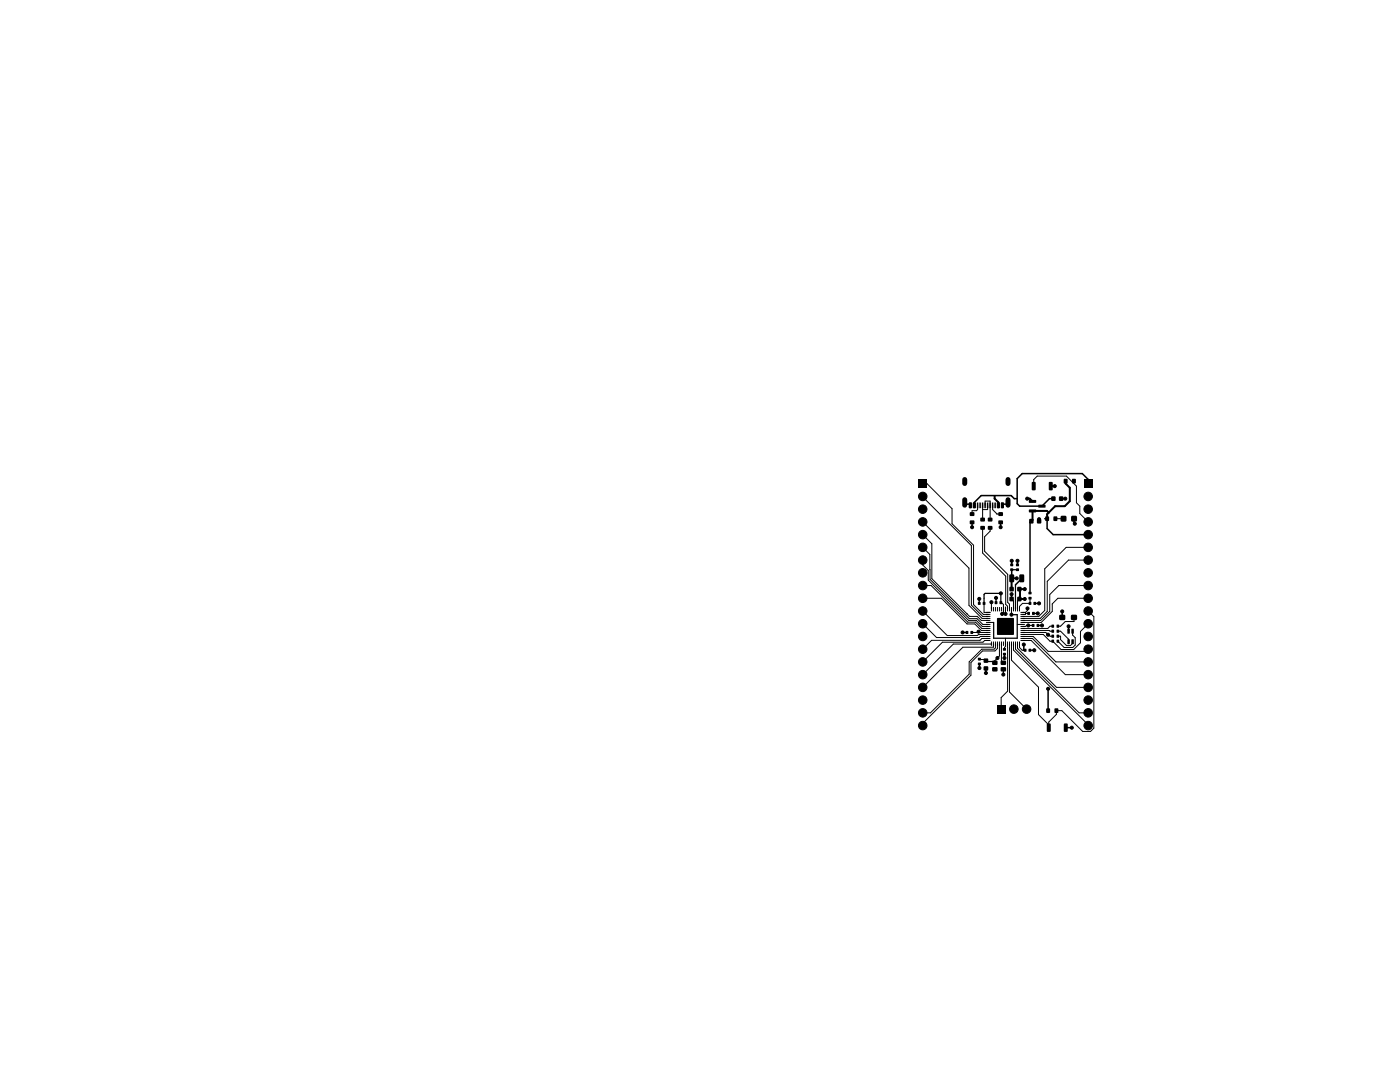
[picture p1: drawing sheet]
<svg xmlns="http://www.w3.org/2000/svg" width="279mm" height="216mm" viewBox="0 0 279 216" stroke-linecap="round" stroke-linejoin="round" font-family="sans-serif">
<g fill="#000">
<path d="M183.3 95.7h1.7v1.7h-1.7zM205.4 99.8h1.3l.1 .5h-1.4zM206 96.2h.5l.2 .1v1.4l-.1 .1-.7-.1zM209.4 96.2h.5l.2 .1v1.4l-.1 .1-.7-.1zM209.8 99.1h.8v.8h-.8zM211.4 99.1h.8v.8h-.8zM212.3 95.6h.7v.8h-.7zM214 95.6h.7v.8h-.7zM216.3 95.7h1.7v1.7h-1.7zM193.4 100.3l.5 .1v1l-.5-.1zM193.6 102.2h.8v.7h-.8zM193.6 103.9h.8v.7h-.8z"/>
<path d="M194.2 100.3l.5 .1v1l-.5-.1zM195 100.3h.2v1.1l-.3-.1zM195.5 100.3h.2v1.1l-.2-.1zM196 100.3h.3l-.1 1.1-.2-.1zM195.7 103.3h.8v.7h-.8zM195.7 105h.8v.7h-.8zM196.5 100.3h.3l-.1 1.1-.2-.1zM197 100.3h.2v1.1l-.3-.1zM197.5 100.3h.2v1.1l-.3-.1zM197.2 103.3h.8v.7h-.8zM197.2 105h.8v.7h-.8zM198 100.3h.2v1.1l-.3-.1z"/>
<path d="M198.5 100.3h.2v1.1l-.3-.1zM199 100.3l.5 .1v1l-.5-.1zM199.3 102.2h.8v.7h-.8zM199.3 103.9h.8v.7h-.8zM199.8 100.3l.5 .1v1l-.5-.1zM201.5 114.7l.7-.1 .2 .2v1.1l-.1 .3h-.6l-.3-.2zM201.6 112.5h.6v.5h-.6zM201.6 113.4h.6v.5h-.6zM201.5 119.1h.8v.8h-.8zM201.5 117.1h.8v.9h-.8zM202.8 112.5h.5v.5h-.5zM202.8 113.4h.5v.5h-.5z"/>
<path d="M203.5 114.7l.7-.1 .2 .2v1.1l-.1 .3h-.6l-.3-.2zM203.1 119.1h.7v.8h-.7zM203.1 117.1h.7v.9h-.7zM205.4 101.7h1.3l.1 .5h-1.4zM205.4 103.6h.8v.8h-.8zM205.3 119.1h.5v.5h-.5zM205.3 118.1h.5v.5h-.5zM207 103.6h.8v.8h-.8zM207.2 100.7h1.4l.1 .5-1.4 .1zM208.6 103.1h.7v.8h-.7zM210.3 103.1h.7v.8h-.7zM211.7 103l.2-.1 .8 .1 .1 .2v.8l-.3 .1-.7-.1-.1-.2z"/>
<path d="M213.8 103l.3-.1 .7 .1 .1 .2v.8l-.3 .1-.7-.1-.1-.2zM192.7 125.9h.5v.6h-.5zM193.7 125.9h.5v.6h-.5zM195.2 120.1h.5v.6h-.5zM195.2 132.2h.5v.5h-.5zM195.2 131.3h.5v.5h-.5zM196.2 120.1h.4v.6h-.4zM196.4 133h.8v.8h-.8zM196.4 131.4h.8v.8h-.8zM196.8 122.1h.8l.1 .2h-.9zM196.8 122.5h.8l.1 .2h-.9zM196.8 122.9h.8l.1 .2h-.9z"/>
<path d="M196.8 123.3h.8l.1 .2h-.9zM196.8 123.7h.8l.1 .2h-.9zM196.8 124.1h.8l.1 .2h-.9zM196.8 124.5h.8l.1 .2h-.9zM196.8 124.9h.8l.1 .2h-.9zM196.8 125.3h.8l.1 .2h-.9zM196.8 125.7h.8l.1 .1-.9 .1zM196.8 126.1h.8l.1 .1-.9 .1zM196.8 126.5h.8l.1 .1-.9 .1zM196.8 126.9h.8l.1 .1-.9 .1zM196.8 127.3h.8l.1 .1-.9 .1zM196.8 127.7h.8l.1 .1-.9 .1z"/>
<path d="M197.8 128l.2 .1-.1 .8-.1-.1zM197.8 121.1l.2 .1-.1 .8h-.1zM198.1 133.2h.9v.7h-.9zM198.1 131.9h.9v.7h-.9zM198.2 128l.2 .1-.1 .8-.1-.1zM198.2 121.1l.2 .1-.1 .8h-.1zM198.5 120h.5v.5h-.5zM198.6 128l.2 .1-.1 .8-.1-.1zM198.6 121.1l.2 .1-.1 .8h-.1zM199 128l.2 .1-.1 .8-.1-.1zM199 121.1l.2 .1-.1 .8h-.1zM199 123.3h3.3v3.4h-3.3z"/>
<path d="M199.4 128l.2 .1-.1 .8-.1-.1zM199.4 121.1l.2 .1-.1 .8h-.1zM199.5 120h.5v.5h-.5zM199.8 133.2h.9v.7h-.9zM199.8 131.9h.9v.7h-.9zM199.8 128l.2 .1-.1 .8-.1-.1zM199.8 121.1l.2 .1-.1 .8h-.1zM200.2 128l.2 .1-.1 .8-.1-.1zM200.2 121.1l.2 .1-.1 .8h-.1zM200.2 130.3h.5v.5h-.5zM200.2 129.3h.5v.5h-.5zM200.6 128l.2 .1-.1 .8-.1-.1z"/>
<path d="M200.6 121.1l.2 .1-.1 .8h-.1zM201 128l.2 .1-.1 .8-.1-.1zM201 121.1l.2 .1-.1 .8h-.1zM201.4 128l.2 .1-.1 .8-.1-.1zM201.4 121.1l.2 .1-.1 .8h-.1zM201.8 128l.2 .1-.1 .8-.1-.1zM201.8 121.1l.2 .1-.1 .8h-.1zM202.2 128l.2 .1-.1 .8-.1-.1zM202.2 121.1l.2 .1-.1 .8h-.1zM202.6 128l.2 .1-.1 .8-.1-.1zM202.6 121.1l.2 .1-.1 .8h-.1zM203 128l.2 .1-.1 .8-.1-.1z"/>
<path d="M203 121.1l.2 .1-.1 .8h-.1zM203.4 128l.2 .1-.1 .8-.1-.1zM203.4 121.1l.2 .1-.1 .8h-.1zM203.7 127.7h.8v.1l-.8 .1zM203.7 127.3h.8v.1l-.8 .1zM203.7 126.9h.8v.1l-.8 .1zM203.7 126.5h.8v.1l-.8 .1zM203.7 126.1h.8v.1l-.8 .1zM203.7 125.7h.8v.1l-.8 .1zM203.7 125.3h.8v.2h-.8zM203.7 124.9h.8v.2h-.8zM203.7 124.5h.8v.2h-.8z"/>
<path d="M203.7 124.1h.8v.2h-.8zM203.7 123.7h.8v.2h-.8zM203.7 123.3h.8v.2h-.8zM203.7 122.9h.8v.2h-.8zM203.7 122.5h.8v.2h-.8zM203.7 122.1h.8v.2h-.8zM204.3 129.5h.5v.5h-.5zM205 122.1h.5v.6h-.5zM205.3 129.5h.5v.5h-.5zM205.3 120.1h.5v.6h-.5zM205.9 124.5h.5v.6h-.5zM206 122.1h.5v.6h-.5z"/>
<path d="M206.3 120.1h.5v.6h-.5zM206.9 124.5h.5v.6h-.5zM209.9 127.7h.4v.5h-.4zM209.9 126.7h.4v.5h-.4zM209.9 124.7h.4v.5h-.4zM209.9 125.7h.4v.5h-.4zM210.9 127.7h.5v.5h-.5zM210.9 126.7h.5v.5h-.5zM210.9 124.7h.5v.5h-.5zM210.9 125.7h.5v.5h-.5zM211.4 122.7h1.1v1h-1.1zM213 125.5h.5l-.1 .9h-.4z"/>
<path d="M213 127.6h.5l-.1 .9h-.4zM213.8 122.7h1.1v1h-1.1zM213.8 125.5h.5l-.1 .9h-.4zM213.8 127.6h.5l-.1 .9h-.4zM199 140.7h1.6v1.7h-1.6zM208.8 141.4h.7v.8h-.7zM209 144.4h.5l.2 .1v1.4l-.1 .1-.7-.1zM210.5 141.4h.7v.8h-.7zM212.4 144.4h.5l.2 .1v1.4l-.1 .1-.7-.1z"/>
</g>
<g fill="#000" stroke="#000" stroke-width=".2">
<circle cx="184.1" cy="99.1" r=".85"/>
<circle cx="205" cy="99.5" r=".3"/>
<circle cx="210.5" cy="97" r=".3"/>
<circle cx="212.6" cy="99.5" r=".3"/>
<circle cx="217.2" cy="99.1" r=".85"/>
<circle cx="184.1" cy="114.3" r=".85"/>
<circle cx="184.1" cy="104.1" r=".85"/>
<circle cx="184.1" cy="106.7" r=".85"/>
<circle cx="184.1" cy="109.2" r=".85"/>
<circle cx="184.1" cy="111.8" r=".85"/>
<circle cx="184.1" cy="116.8" r=".85"/>
<circle cx="184.1" cy="101.6" r=".85"/>
<circle cx="184.1" cy="119.4" r=".85"/>
<circle cx="194" cy="105.2" r=".3"/>
<circle cx="195.4" cy="119.5" r=".3"/>
<circle cx="198.8" cy="119.3" r=".3"/>
<circle cx="199.7" cy="105.2" r=".3"/>
<circle cx="199.7" cy="118.4" r=".3"/>
<circle cx="201.9" cy="118.6" r=".3"/>
<circle cx="201.9" cy="111.9" r=".3"/>
<circle cx="202.9" cy="115.4" r=".3"/>
<circle cx="203.1" cy="111.9" r=".3"/>
<circle cx="204.5" cy="117.5" r=".3"/>
<circle cx="204.5" cy="119.5" r=".3"/>
<circle cx="207.4" cy="103.6" r=".3"/>
<circle cx="214.5" cy="104.5" r=".3"/>
<circle cx="217.2" cy="119.4" r=".85"/>
<circle cx="217.2" cy="101.6" r=".85"/>
<circle cx="217.2" cy="106.7" r=".85"/>
<circle cx="217.2" cy="109.2" r=".85"/>
<circle cx="217.2" cy="111.8" r=".85"/>
<circle cx="217.2" cy="116.8" r=".85"/>
<circle cx="217.2" cy="114.3" r=".85"/>
<circle cx="217.2" cy="104.1" r=".85"/>
<circle cx="184.1" cy="134.6" r=".85"/>
<circle cx="184.1" cy="137.2" r=".85"/>
<circle cx="184.1" cy="139.7" r=".85"/>
<circle cx="184.1" cy="132.1" r=".85"/>
<circle cx="184.1" cy="127" r=".85"/>
<circle cx="184.1" cy="124.5" r=".85"/>
<circle cx="184.1" cy="121.9" r=".85"/>
<circle cx="184.1" cy="129.5" r=".85"/>
<circle cx="192.1" cy="126.2" r=".3"/>
<circle cx="195.3" cy="126" r=".3"/>
<circle cx="195.5" cy="133.3" r=".3"/>
<circle cx="196.8" cy="134.3" r=".3"/>
<circle cx="197.9" cy="120.2" r=".3"/>
<circle cx="199.1" cy="131.3" r=".3"/>
<circle cx="199.7" cy="126" r=".3"/>
<circle cx="199.7" cy="124" r=".3"/>
<circle cx="199.7" cy="125" r=".3"/>
<circle cx="200" cy="122.5" r=".3"/>
<circle cx="200.2" cy="134.6" r=".3"/>
<circle cx="200.5" cy="131.3" r=".3"/>
<circle cx="200.7" cy="126" r=".3"/>
<circle cx="200.7" cy="125" r=".3"/>
<circle cx="200.7" cy="124" r=".3"/>
<circle cx="200.7" cy="122.5" r=".3"/>
<circle cx="201.7" cy="126" r=".3"/>
<circle cx="201.7" cy="124" r=".3"/>
<circle cx="201.7" cy="125" r=".3"/>
<circle cx="201.9" cy="122.6" r=".3"/>
<circle cx="204.3" cy="128.6" r=".3"/>
<circle cx="205.1" cy="121.4" r=".3"/>
<circle cx="205.2" cy="124.8" r=".3"/>
<circle cx="206.4" cy="129.8" r=".3"/>
<circle cx="207.1" cy="122.4" r=".3"/>
<circle cx="207.4" cy="120.4" r=".3"/>
<circle cx="208" cy="124.8" r=".3"/>
<circle cx="209.2" cy="126.6" r=".3"/>
<circle cx="209.2" cy="137.4" r=".3"/>
<circle cx="212" cy="122" r=".3"/>
<circle cx="213.3" cy="125" r=".3"/>
<circle cx="217.2" cy="134.6" r=".85"/>
<circle cx="217.2" cy="137.2" r=".85"/>
<circle cx="217.2" cy="139.7" r=".85"/>
<circle cx="217.2" cy="132.1" r=".85"/>
<circle cx="217.2" cy="129.5" r=".85"/>
<circle cx="217.2" cy="124.5" r=".85"/>
<circle cx="217.2" cy="121.9" r=".85"/>
<circle cx="217.2" cy="127" r=".85"/>
<circle cx="184.1" cy="142.2" r=".85"/>
<circle cx="184.1" cy="144.8" r=".85"/>
<circle cx="202.3" cy="141.5" r=".85"/>
<circle cx="204.9" cy="141.5" r=".85"/>
<circle cx="213.9" cy="145.2" r=".3"/>
<circle cx="217.2" cy="142.2" r=".85"/>
<circle cx="217.2" cy="144.8" r=".85"/>
</g>
<path d="M192.5 95.7v.8M192.5 99.7v1.1M201.2 95.7v.8M201.2 99.7v1.1" fill="none" stroke="#000" stroke-width="1"/>
<g fill="none" stroke="#000" stroke-width=".2">
<path d="M184.1 96.5h.9l5 5v3l4.3 4.3v11.8l1.9 2h1M184.1 99.1l9.8 9.8v11.9l2.2 2.2h1.1M206.3 97v-1.3l.7-.7h5.8l2 2v3.3l.7 .7v1.5l1.7 1.6M184.1 111.8v.9l1.2 1.1v2l8 8h1.5l1.2 1.2h1.2M184.1 109.2l1.5 1.4v5l7.8 7.8h1.6l1.1 1.2h1.1M184.1 106.7l1.9 1.8v7l7.5 7.5h1.5l.8 .8h1.4M184.1 104.1l9.3 9.3v7.4l2.6 2.6h1.2M184.1 116.8h1.7l7.3 7.3h1.6l1.2 1.3h1.3M184.1 119.4h3.8l5.1 5.1h1.5l1.3 1.3h1.4M195.1 100.8v.9l-.2 .2h-.9v.7M196.1 105.3v5.1l4.6 4.6v5.6l.4 .3v.7M196.1 100.8v2.9"/>
<path d="M196.6 100.8v-.8h1v3.7M197.1 100.8v.9h-1M197.6 105.3v.7l-1.1 1.1v2.9l4.6 4.6v5.6l.4 .3v1.1M198.1 100.8v.9l.9 .9h.7M202.3 119.8v1.8M203.1 119.8v1.8M203.9 115.4l-.3 .4M205.6 119.4v1h-1.5l-.6 .6v.6M210.6 103.5h1.6M217.2 109.2h-4.4l-4.3 4.3v8.3l-1.2 1.2h-3.2M217.2 119.4h-6.1l-1.1 1.1v1.5l-2.2 2.2h-3.7M217.2 111.8h-4l-4.2 4.2v6l-1.4 1.4h-3.5"/>
<path d="M217.2 116.8h-5.9l-1.8 1.8v3.4l-1.8 1.8h-3.6M184.1 121.9l4.9 4.9h6.1l.2-.2h1.9M184.1 124.5l2.8 2.7h8.5l.2-.2h1.6M193 122.5h.1M193.9 126.2h3.3M195.5 131.6h1.3M196.4 120.4v1.8h1.2M197.2 124.2h1.1M197.2 127.4h-1.2l-.4 .4h-9.7l-1.8 1.7M197.2 127.8h-.7l-.3 .3h-8.1l-4 4M197.9 120.2v1.4M197.9 128.4l-7.6 .1-6.2 6.1"/>
<path d="M198.3 128.4v.7h-6.1l-8.1 8.1M198.7 128.4v.9l-.3 .2h-2.5l-2.5 2.6v2.4l-7.7 7.7h-1.6M199.1 128.4v1l-.5 .5h-2.5l-2.3 2.3v2.5l-9.7 9.7v.4M199.5 128.4v2.5l-1 .9v.5M199.9 120.3l.4 .3v1.6l-.3 .3M199.9 128.4v3.9M199.9 132l.3 .3M200.7 121.1v1.2M200.7 127.4v1.6l-.2 .2v.4M201.1 129.1v.1M201.1 128.4v9.5l-1.3 1.3v2.3M201.5 128.4v9.7l3.4 3.4"/>
<path d="M201.9 128.4v3.3l5.4 5.4v5.5l2 2M201.9 121.6v1.1M202.3 128.4v1.3l14.9 14.9v.2M202.7 128.4v1.1l12.7 12.7h1.8M203 124.6h1.1M203.1 128.4v1l7.8 7.8h6.3M203.5 128.4v.8l.5 .5h.6M204.1 122.2h.6M204.1 126.2h4.6l.9 .8h.5M204.1 125.8h5.3l.2 .1h.5M204.1 127h2.1l3 3h7.5l.5-.5M204.1 127.4h1.9l4.7 4.7h6.5"/>
<path d="M204.1 127.8h1.7l6.8 6.8h4.6M204.7 122.2v.4h-.6M204.7 122.4h.6M205.1 121.4v.4l-.4 .4M206.2 124.8h-1.3l-.2 .2h-.6M210.1 125h-.5l-.5 .4h-5M211.1 127h.6v.6l1.2 1.2h.7l.5-.4v-.3M211.1 125.9h.6l1.6 1.6v.6M214.1 125.9v.8l.5 .5v1.5l-.5 .5h-1.7l-1.3-1.2M214.3 123.2v.8h-1.7l-.9 1h-.6M217.2 124.5l-1.6 1.5v2.3l-1.3 1.3h-2.5l-1.7-1.6h-.5l-1.4-1.4h-4.1M217.2 121.9l1.1 1.1v22.3l-.7 .6h-1.5l-4.2-4.1h-1.1v.8l-1.5 1.5v1.1"/>
</g>
<path d="M198.5 99v.5l.7 .8v.5M205 99.5h.5l.6 .6M209.7 97h.8M212.7 96v.5l.8 .8v2.7l-1 1h-1.9l-1.6 1.6v.9M201.9 115.8v1.8M204.5 117.6h-.9v1.9h.9M209.3 102.3l-.3-.3h-2.9v1.8l-.3 .2" fill="none" stroke="#000" stroke-width=".4"/>
<g fill="none" stroke="#000" stroke-width=".3">
<path d="M203 99.5h-.6l-.6-.6h-6l-1.4 1.4v.5M211.8 99.5h.8M217.2 96.5v-.8l-1.2-1.2h-12l-1 1v5l.5 .5h4.4l1.5-1.5h.8M192.8 100.6h.8M194 104.2v1M199.7 104.2v1M200 100.6h.9M201.9 118.6v.9M201.9 111.9v.8M201.9 113.7v1.2l.5 .5M201.9 115.4h1M202.2 115.4l-.3 .4"/>
<path d="M203.1 111.9v.8M203.6 115.8l-.9 .9M205.8 104l-.2 .3v14M207.4 103.6v.4M208.5 103.5h.5v2l1.2 1.2h7M214.4 103.5v.8l.1 .2M195.3 126v.2M195.5 131.5v.1M196.5 131.6l.3 .2M196.8 133.4v.9M198.5 132l.2 .1M198.8 132l-.3 .3"/>
<path d="M204.3 128.6v1.1M209.2 137.4v4.4M212 122v1.2M213.3 125v.9M212.7 145.2h1.2"/>
</g>
<g fill="none" stroke="#000" stroke-width=".25">
<path d="M195.4 119.5v.9M198.8 119.3v1M201.9 113.7h1.2M202.7 116.7v4.9M192.1 126.2h.9M195.5 132.5v.8M196.8 132h1.7M199.7 120.3v-1.9h-3.1l-.2 .2v1.8M200.2 133.6v1M200.5 130.5v.8M201.9 122.7h1.1v4.7h-4.7v-3.2M205.5 129.7h.9"/>
<path d="M206.2 122.4h.9M206.5 120.4h.9M207.1 124.8h.9"/>
</g>
</svg>
